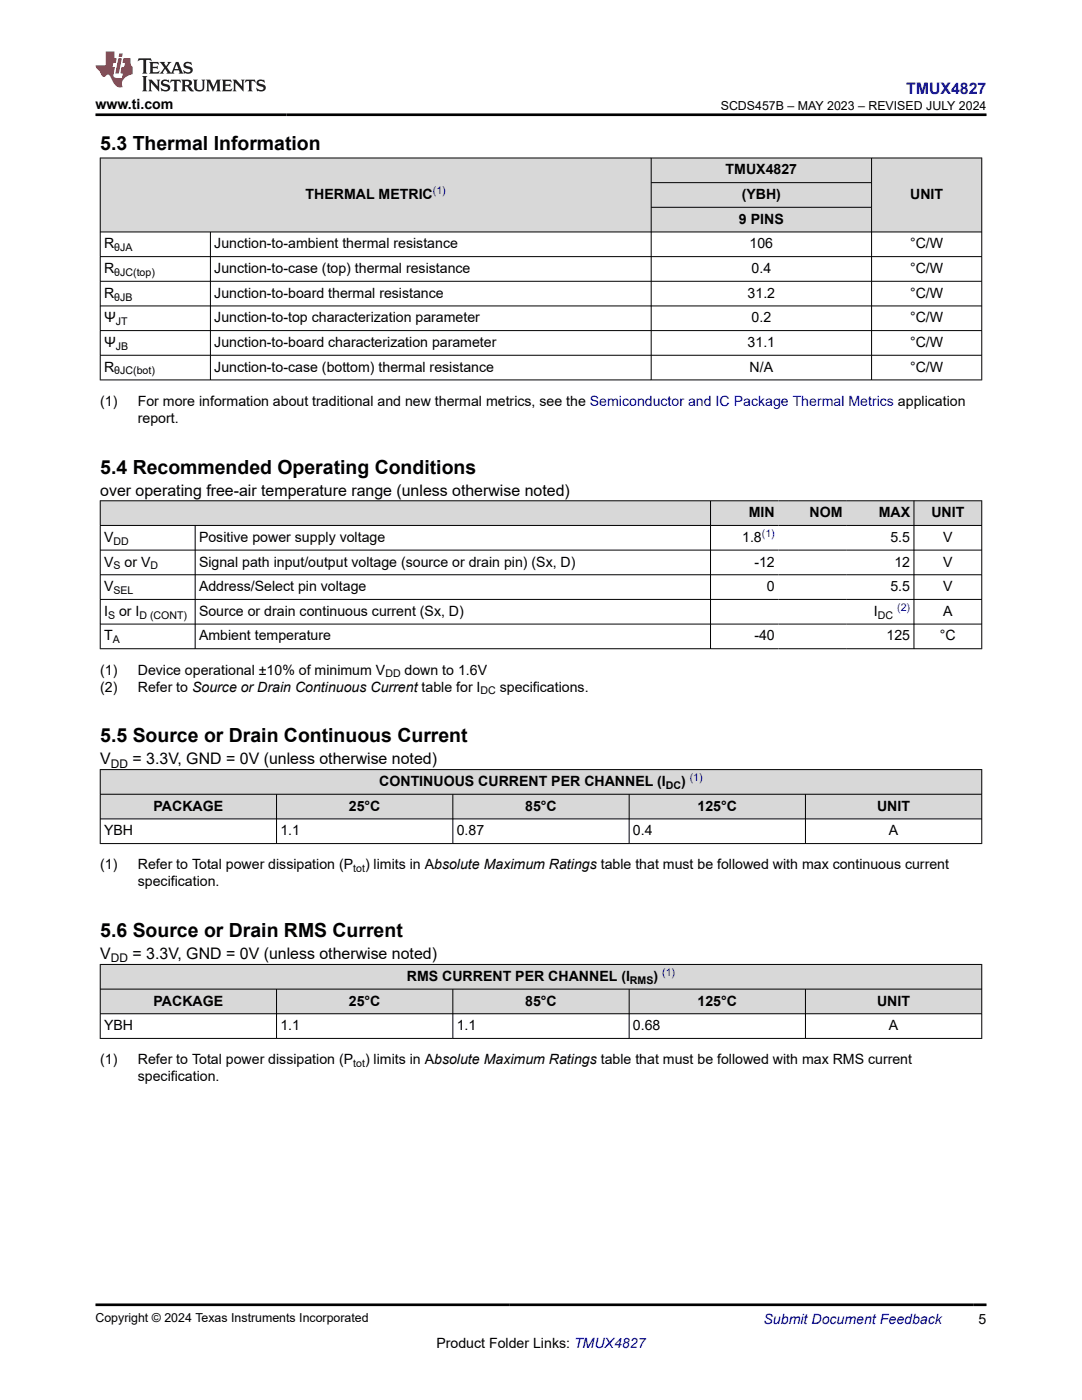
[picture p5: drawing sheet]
<svg xmlns="http://www.w3.org/2000/svg" width="216mm" height="279mm" viewBox="0 0 216 279" stroke-linecap="round" stroke-linejoin="round" font-family="sans-serif">
<defs><g id="words">
<g font-size="3.9">
<text x="20" y="29.9">5.3 Thermal Information</text>
<text x="20" y="94.5">5.4 Recommended Operating Conditions</text>
<text x="20" y="148.2">5.5 Source or Drain Continuous Current</text>
<text x="20" y="187">5.6 Source or Drain RMS Current</text>
</g>
<text font-size="3.2" fill="#00f" x="180.8" y="18.7">TMUX4827</text>
<g font-size="3.2">
<text x="20" y="98.9">over operating free-air temperature range (unless otherwise noted)</text>
<text x="20" y="152.5">V</text>
<text x="26.4" y="152.5">= 3.3V, GND = 0V (unless otherwise noted)</text>
<text x="20" y="191.4">V</text>
<text x="26.4" y="191.4">= 3.3V, GND = 0V (unless otherwise noted)</text>
</g>
<g font-size="2.8">
<text x="19" y="21.8">www.ti.com</text>
<text x="144.8" y="34.8">TMUX4827</text>
<text x="61" y="39.7">THERMAL METRIC</text>
<text x="148" y="39.7">(YBH)</text>
<text x="181.6" y="39.7">UNIT</text>
<text x="147.5" y="44.6">9 PINS</text>
<text x="20.8" y="49.6">R</text>
<text x="42.8" y="49.6">Junction-to-ambient thermal resistance</text>
<text x="149.6" y="49.6">106</text>
<text x="181.6" y="49.6">°C/W</text>
<text x="20.8" y="54.5">R</text>
<text x="20.8" y="59.4">R</text>
<text x="42.8" y="54.5">Junction-to-case (top) thermal resistance</text>
<text x="42.8" y="59.4">Junction-to-board thermal resistance</text>
<text x="149.2" y="59.4">31.2</text>
<text x="150" y="54.5">0.4</text>
<text x="181.6" y="54.5">°C/W</text>
<text x="181.6" y="59.4">°C/W</text>
<text x="20.8" y="64.3">Ψ</text>
<text x="42.8" y="64.3">Junction-to-top characterization parameter</text>
<text x="150" y="64.3">0.2</text>
<text x="181.6" y="64.3">°C/W</text>
<text x="20.8" y="69.3">Ψ</text>
<text x="42.8" y="69.3">Junction-to-board characterization parameter</text>
<text x="149.2" y="69.3">31.1</text>
<text x="181.6" y="69.3">°C/W</text>
<text x="20.8" y="74.2">R</text>
<text x="42.8" y="74.2">Junction-to-case (bottom) thermal resistance</text>
<text x="149.6" y="74.2">N/A</text>
<text x="181.6" y="74.2">°C/W</text>
<text x="20" y="81">(1)</text>
<text x="27.5" y="81">For more information about traditional and new thermal metrics, see the Semiconductor and IC Package Thermal Metrics application</text>
<text x="27.5" y="84.4">report.</text>
<text x="149.4" y="103.2">MIN</text>
<text x="161.5" y="103.2">NOM</text>
<text x="175.3" y="103.2">MAX</text>
<text x="185.8" y="103.2">UNIT</text>
<text x="20.8" y="108.1">V</text>
<text x="20.8" y="113.1">V</text>
<text x="24.8" y="113.1">or V</text>
<text x="39.7" y="108.1">Positive power supply voltage</text>
<text x="39.7" y="113.1">Signal path input/output voltage (source or drain pin) (Sx, D)</text>
<text x="148.1" y="108.1">1.8</text>
<text x="150.5" y="113.1">-12</text>
<text x="177.7" y="108.1">5.5</text>
<text x="178.5" y="113.1">12</text>
<text x="188.2" y="108.1">V</text>
<text x="188.2" y="113.1">V</text>
<text x="20.8" y="118">V</text>
<text x="39.7" y="118">Address/Select pin voltage</text>
<text x="153" y="118">0</text>
<text x="177.7" y="118">5.5</text>
<text x="188.2" y="118">V</text>
<text x="20.8" y="122.9">I</text>
<text x="23.7" y="122.9">or I</text>
<text x="39.7" y="122.9">Source or drain continuous current (Sx, D)</text>
<text x="174.4" y="122.9">I</text>
<text x="188.2" y="122.9">A</text>
<text x="20.8" y="127.8">T</text>
<text x="39.7" y="127.8">Ambient temperature</text>
<text x="150.5" y="127.8">-40</text>
<text x="176.9" y="127.8">125</text>
<text x="187.6" y="127.8">°C</text>
<text x="20" y="134.6">(1)</text>
<text x="27.5" y="134.6">Device operational ±10% of minimum V</text>
<text x="80.7" y="134.6">down to 1.6V</text>
<text x="20" y="138">(2)</text>
<text x="27.5" y="138">Refer to Source or Drain Continuous Current table for I</text>
<text x="99.7" y="138">specifications.</text>
<text x="30.6" y="161.8">PACKAGE</text>
<text x="69.6" y="161.8">25°C</text>
<text x="75.7" y="156.9">CONTINUOUS CURRENT PER CHANNEL (I</text>
<text x="104.8" y="161.8">85°C</text>
<text x="135.9" y="156.9">)</text>
<text x="139.2" y="161.8">125°C</text>
<text x="175" y="161.8">UNIT</text>
<text x="20.8" y="166.7">YBH</text>
<text x="55.9" y="166.7">1.1</text>
<text x="91.1" y="166.7">0.87</text>
<text x="126.3" y="166.7">0.4</text>
<text x="177.4" y="166.7">A</text>
<text x="20" y="173.5">(1)</text>
<text x="27.5" y="173.5">Refer to Total power dissipation (P</text>
<text x="72.8" y="173.5">) limits in Absolute Maximum Ratings table that must be followed with max continuous current</text>
<text x="27.5" y="176.9">specification.</text>
<text x="81.2" y="195.7">RMS CURRENT PER CHANNEL (I</text>
<text x="130.4" y="195.7">)</text>
<text x="30.6" y="200.7">PACKAGE</text>
<text x="69.6" y="200.7">25°C</text>
<text x="104.8" y="200.7">85°C</text>
<text x="139.2" y="200.7">125°C</text>
<text x="175" y="200.7">UNIT</text>
<text x="20.8" y="205.6">YBH</text>
<text x="55.9" y="205.6">1.1</text>
<text x="91.1" y="205.6">1.1</text>
<text x="126.3" y="205.6">0.68</text>
<text x="177.4" y="205.6">A</text>
<text x="20" y="212.4">(1)</text>
<text x="27.5" y="212.4">Refer to Total power dissipation (P</text>
<text x="27.5" y="215.8">specification.</text>
<text x="72.8" y="212.4">) limits in Absolute Maximum Ratings table that must be followed with max RMS current</text>
<text x="87.1" y="269">Product Folder Links: TMUX4827</text>
<text x="195.3" y="264.2">5</text>
</g>
<text font-size="2.8" fill="#00f" x="152.4" y="264.2">Submit Document Feedback</text>
<g font-size="2.5">
<text x="143.8" y="21.9">SCDS457B – MAY 2023 – REVISED JULY 2024</text>
<text x="19" y="263.9">Copyright © 2024 Texas Instruments Incorporated</text>
</g>
<g font-size="2.4">
<text x="22.1" y="153.2">DD</text>
<text x="22.1" y="192.1">DD</text>
</g>
<g font-size="2.1" fill="#00f">
<text x="86.4" y="38.8">(1)</text>
<text x="152" y="107.2">(1)</text>
<text x="179" y="122">(2)</text>
<text x="137.6" y="155.9">(1)</text>
<text x="132.1" y="194.8">(1)</text>
</g>
<g font-size="2.1">
<text x="22.8" y="50.1">θJA</text>
<text x="22.8" y="55.1">θJC(top)</text>
<text x="22.8" y="60">θJB</text>
<text x="23.1" y="64.9">JT</text>
<text x="23.1" y="69.8">JB</text>
<text x="22.8" y="74.7">θJC(bot)</text>
<text x="22.6" y="108.7">DD</text>
<text x="22.6" y="113.6">S</text>
<text x="30" y="113.6">D</text>
<text x="22.6" y="118.5">SEL</text>
<text x="21.6" y="123.5">S</text>
<text x="27.8" y="123.5">D (CONT)</text>
<text x="175.2" y="123.5">DC</text>
<text x="22.5" y="128.4">A</text>
<text x="76.9" y="135.2">DD</text>
<text x="95.9" y="138.6">DC</text>
<text x="132.9" y="157.4">DC</text>
<text x="70.5" y="174.1">tot</text>
<text x="125.7" y="196.3">RMS</text>
<text x="70.5" y="213">tot</text>
</g>
</g></defs>
<g fill="#d8d8d8">
<path d="M20 31.5h175.9v5h-175.9z" fill-rule="evenodd"/>
<path d="M20.1 31.6h109.8v14.6h-109.8z" fill-rule="evenodd"/>
<path d="M130 31.6h43.9v4.8h-43.9z" fill-rule="evenodd"/>
<path d="M174 31.6h21.8v14.6h-21.8z" fill-rule="evenodd"/>
<path d="M130 36.5h43.9v4.8h-43.9z" fill-rule="evenodd"/>
<path d="M130 41.4h43.9v4.8h-43.9z" fill-rule="evenodd"/>
</g>
<g fill="none" stroke="#000" stroke-width=".2">
<path d="M19.9 31.5h176.1M20 31.5v44.4M129.9 31.5v44.4M129.9 36.5h44.1M173.9 31.5v44.4M195.9 31.5v44.4M19.9 46.3h176.1M19.9 51.2h176.1M19.9 56.1h176.1M42 46.3v29.6M129.9 41.4h44.1M19.9 61.1h176.1"/>
<path d="M19.9 66h176.1M19.9 70.9h176.1M19.9 75.8h176.1"/>
</g>
<g fill="#d8d8d8">
<path d="M20 99.9h175.9v5h-175.9z" fill-rule="evenodd"/>
<path d="M20.1 100h121.6v4.8h-121.6z" fill-rule="evenodd"/>
<path d="M141.8 100h13.5v4.8h-13.5z" fill-rule="evenodd"/>
<path d="M155.3 100h13.5v4.8h-13.5z" fill-rule="evenodd"/>
<path d="M168.8 100h13.5v4.8h-13.5z" fill-rule="evenodd"/>
<path d="M182.4 100h13.4v4.8h-13.4z" fill-rule="evenodd"/>
</g>
<path d="M19.9 99.9h176.1M20 99.9v29.6M141.8 99.9v29.6M182.4 99.9v29.6M195.9 99.9v29.6M19.9 104.9h176.1M19.9 109.8h176.1M19.9 114.7h176.1M19.9 119.6h176.1M38.9 104.9v24.6M19.9 124.5h176.1M19.9 129.5h176.1" fill="none" stroke="#000" stroke-width=".2"/>
<g fill="#d8d8d8">
<path d="M20 153.6h175.9v4.9h-175.9z" fill-rule="evenodd"/>
<path d="M20 158.5h175.9v4.9h-175.9z" fill-rule="evenodd"/>
<path d="M20.1 153.7h175.7v4.8h-175.7z" fill-rule="evenodd"/>
<path d="M20.1 158.6h35v4.8h-35z" fill-rule="evenodd"/>
<path d="M55.2 158.6h35.1v4.8h-35.1z" fill-rule="evenodd"/>
<path d="M90.4 158.6h35.1v4.8h-35.1z" fill-rule="evenodd"/>
<path d="M125.6 158.6h35.1v4.8h-35.1z" fill-rule="evenodd"/>
<path d="M160.8 158.6h35v4.8h-35z" fill-rule="evenodd"/>
</g>
<path d="M19.9 153.6h176.1M19.9 158.5h176.1M20 153.5v14.9M55.2 158.5v9.9M90.4 158.5v9.9M125.5 158.5v9.9M160.7 158.5v9.9M195.9 153.5v14.9M19.9 163.4h176.1M19.9 168.4h176.1" fill="none" stroke="#000" stroke-width=".2"/>
<g fill="#d8d8d8">
<path d="M20 192.5h175.9v4.9h-175.9z" fill-rule="evenodd"/>
<path d="M20 197.4h175.9v4.9h-175.9z" fill-rule="evenodd"/>
<path d="M20.1 192.5h175.7v4.8h-175.7z" fill-rule="evenodd"/>
<path d="M20.1 197.5h35v4.8h-35z" fill-rule="evenodd"/>
<path d="M55.2 197.5h35.1v4.8h-35.1z" fill-rule="evenodd"/>
<path d="M90.4 197.5h35.1v4.8h-35.1z" fill-rule="evenodd"/>
<path d="M125.6 197.5h35.1v4.8h-35.1z" fill-rule="evenodd"/>
<path d="M160.8 197.5h35v4.8h-35z" fill-rule="evenodd"/>
</g>
<path d="M19.9 192.5h176.1M19.9 197.4h176.1M20 192.4v14.9M55.2 197.4v9.9M90.4 197.4v9.9M125.5 197.4v9.9M160.7 197.4v9.9M195.9 192.4v14.9M19.9 202.3h176.1M19.9 207.2h176.1" fill="none" stroke="#000" stroke-width=".2"/>
<path d="M27.7 11.6l-.2 .6 .5-.2h.6v.1v2.2l-.2 .4h1l-.2-.4v-2.2v-.1h.5l.5 .2-.1-.6zM29.8 12.4l.2 .3v1.6l-.2 .4h1.9l.1-.6a1.08 1.08 0 0 1-1.3 .2v-.7h.6l.4 .2v-.7l-.4 .2h-.6v-.5l.2-.2a1 1 0 0 1 1 .3l-.1-.5zM31.8 12.4l1 1.1-1 1.2h.9l-.2-.2 .4-.8 .5 .8-.2 .2h1.6l-.2-.2 .1-.5h1l.1 .5-.1 .2h.9l-.2-.4-.8-1.9h-.5l-1 2.1-.8-1.1 .9-1h-.8l.2 .2-.5 .6-.3-.6 .1-.2zM35.2 12.8l.4 1h-.8zM36.8 12.5a.65 .65 0 0 0-.2 .7 .65 .65 0 0 0 .6 .5l.7 .1 .1 .3a.79 .79 0 0 1-.7 .4 .79 .79 0 0 1-.7-.5l.1 .7 .2-.1a.93 .93 0 0 0 1.1 0 .93 .93 0 0 0 .4-.9 1.46 1.46 0 0 0-1.2-.6l-.1-.3a1.09 1.09 0 0 1 1.2 .2l-.2-.6-.1 .1-.6-.2zM28.4 15.2l.2 .4v2.2l-.2 .4h1l-.2-.4v-2.2l.2-.4zM29.6 15.9l.2 .4v1.5l-.2 .4h.8l-.3-.4v-1.3l1.7 1.8v-2l.2-.4h-.8l.2 .2 .1 1.1-1.2-1.3zM32.3 16a.65 .65 0 0 0-.2 .8 .65 .65 0 0 0 .7 .4l.6 .2 .1 .2a.79 .79 0 0 1-.7 .4 .79 .79 0 0 1-.7-.5l.1 .7 .2-.1a.93 .93 0 0 0 1.1 .1 .93 .93 0 0 0 .4-1 1.46 1.46 0 0 0-1.2-.5l-.1-.4a1.09 1.09 0 0 1 1.2 .2l-.2-.6-.1 .1-.6-.1zM34.1 15.9l-.1 .6a.63 .63 0 0 1 .7-.3l.1 1.6-.3 .4h1l-.2-.4v-1.6a.66 .66 0 0 1 .8 .3l-.1-.6zM36.2 15.9l.2 .4v1.5l-.2 .4h.9l-.2-.2v-.7h.5l.1 .2a.79 .79 0 0 0 1.2 .6l-1-.9a.61 .61 0 0 0 .6-.6 .61 .61 0 0 0-.5-.7zM36.9 16.2h.2a.47 .47 0 0 1 .5 .1 .47 .47 0 0 1 .1 .5l-.2 .1-.6 .1zM38.5 15.9l.2 .2a2.27 2.27 0 0 0 .4 2 1.04 1.04 0 0 0 1.7-.7v-1.3l.2-.2h-.8l.2 .4v1.1a.6 .6 0 0 1-.6 .6 .6 .6 0 0 1-.6-.6v-1.1l.3-.4zM41.1 15.9l.2 .4v1.5l-.2 .4h.7l-.2-.4v-1.4l.9 1.9 .8-1.9v1.4l-.2 .4h1l-.3-.4v-1.5l.3-.4h-.8l-.7 1.5-.7-1.5zM44.3 15.9l.2 .4v1.5l-.2 .4h1.9l.1-.6a1.09 1.09 0 0 1-1.3 .2v-.7h.6l.4 .2v-.6l-.4 .2h-.6v-.6l.2-.1a1.01 1.01 0 0 1 1 .3l-.1-.6zM46.4 15.9l.3 .4v1.5l-.3 .4h.8l-.2-.4v-1.3l1.6 1.8v-2l.2-.4h-.7l.2 .2v1.1l-1.2-1.3zM49 15.9l-.1 .6a.63 .63 0 0 1 .8-.3v1.6l-.3 .4h1l-.2-.4v-1.6a.66 .66 0 0 1 .8 .3l-.1-.6zM51.4 16a.65 .65 0 0 0-.2 .8 .65 .65 0 0 0 .6 .4l.6 .2 .2 .2a.79 .79 0 0 1-.8 .4 .79 .79 0 0 1-.6-.5l.1 .7 .2-.1a.93 .93 0 0 0 1 .1 .93 .93 0 0 0 .5-1 1.46 1.46 0 0 0-1.3-.5l-.1-.4a1.09 1.09 0 0 1 1.3 .2l-.2-.6-.2 .1-.5-.1z" fill="#231f20"/>
<path d="M21.1 10.3v2.7h-2.1l.1 .4 .9 1a.95 .95 0 0 0 .9 .9 .59 .59 0 0 1 .6-.4 .59 .59 0 0 1 .5 .3l.4 .8a1.59 1.59 0 0 0 2.1 1.4 1.61 1.61 0 0 1 1-2.3l1-.3-.1-1.5a1.59 1.59 0 0 1-.4-1.7h-1.4l-.2 .9h.5l-.1 .9h-.5l-.2 .9v.3l.4 .1-.2 .9h-.6a.73 .73 0 0 1-1.1-.7l.3-1.5h-.5l.2-.9h.5l.2-.9h-.5v-1.3zM23.6 11.6l-.6 3.1h.7l.6-3.1zM23.8 10.7l-.1 .6h.7l.1-.6z" fill="#ed1c24"/>
<path d="M19 22.9h177.8M19 260.4h177.8" fill="none" stroke="#000" stroke-width=".53"/>
<use href="#words"/>
</svg>
